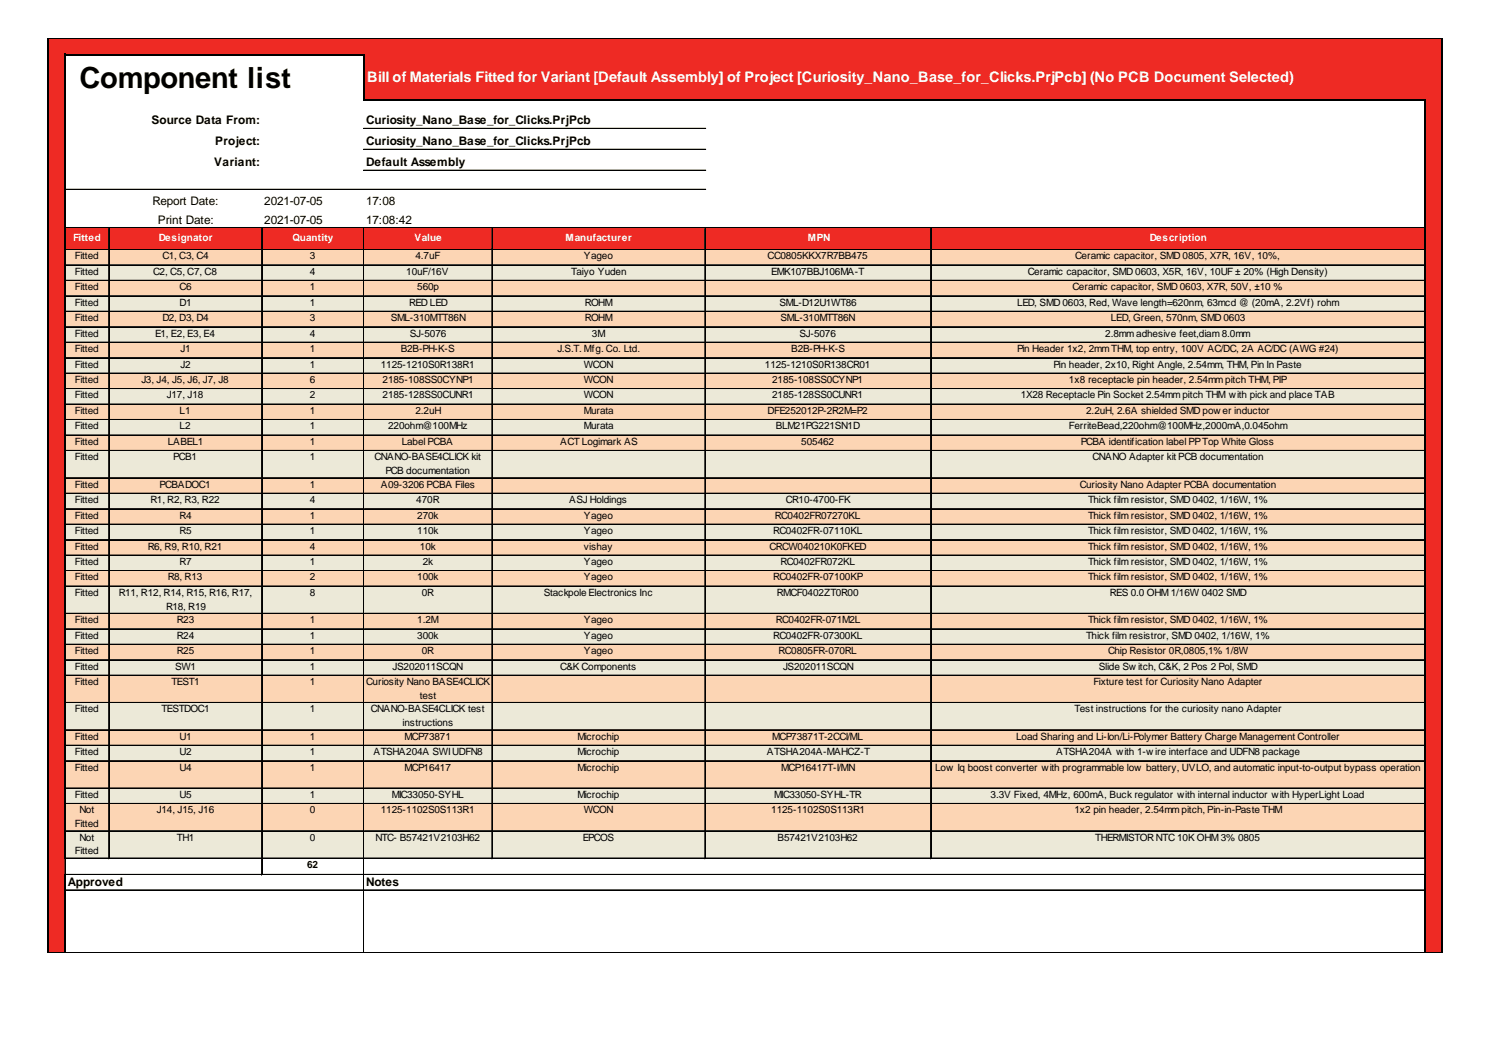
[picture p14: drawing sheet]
<svg xmlns="http://www.w3.org/2000/svg" width="297mm" height="210mm" viewBox="0 0 297 210" stroke-linecap="round" stroke-linejoin="round" font-family="sans-serif">
<defs><g id="words">
<text font-size="5.8" x="15.8" y="17.6">Component list</text>
<text font-size="2.9" fill="#fff" x="73.1" y="16.4">Bill of Materials Fitted for Variant [Default Assembly] of Project [Curiosity_Nano_Base_for_Clicks.PrjPcb] (No PCB Document Selected)</text>
<g font-size="2.4">
<text x="30.1" y="24.8">Source Data From:</text>
<text x="42.8" y="28.9">Project:</text>
<text x="72.9" y="24.8">Curiosity_Nano_Base_for_Clicks.PrjPcb</text>
<text x="72.9" y="28.9">Curiosity_Nano_Base_for_Clicks.PrjPcb</text>
<text x="42.7" y="33.1">Variant:</text>
<text x="72.9" y="33.1">Default Assembly</text>
<text x="30.3" y="40.7">Report Date:</text>
<text x="52.6" y="40.7">2021-07-05</text>
<text x="72.9" y="40.7">17:08</text>
<text x="31.4" y="44.5">Print Date:</text>
<text x="52.6" y="44.5">2021-07-05</text>
<text x="72.9" y="44.5">17:08:42</text>
<text x="13.5" y="176.3">Approved</text>
<text x="72.9" y="176.3">Notes</text>
</g>
<g font-size="2" fill="#fff">
<text x="14.6" y="48">Fitted</text>
<text x="31.6" y="48">Designator</text>
<text x="58.2" y="48">Quantity</text>
<text x="82.5" y="48">Value</text>
<text x="112.6" y="48">Manufacturer</text>
<text x="160.8" y="48">MPN</text>
<text x="228.9" y="48">Description</text>
</g>
<g font-size="2">
<text x="14.9" y="51.6">Fitted</text>
<text x="32.3" y="51.6">C1, C3, C4</text>
<text x="61.7" y="51.6">3</text>
<text x="82.7" y="51.6">4.7uF</text>
<text x="116.2" y="51.6">Yageo</text>
<text x="152.8" y="51.6">CC0805KKX7R7BB475</text>
<text x="214.1" y="51.6">Ceramic capacitor, SMD 0805, X7R, 16V, 10%,</text>
<text x="14.9" y="54.7">Fitted</text>
<text x="14.9" y="57.7">Fitted</text>
<text x="30.5" y="54.7">C2, C5, C7, C8</text>
<text x="35.8" y="57.7">C6</text>
<text x="61.7" y="54.7">4</text>
<text x="61.7" y="57.7">1</text>
<text x="80.9" y="54.7">10uF/16V</text>
<text x="83.1" y="57.7">560p</text>
<text x="113.7" y="54.7">Taiyo Yuden</text>
<text x="153.6" y="54.7">EMK107BBJ106MA-T</text>
<text x="204.7" y="54.7">Ceramic capacitor, SMD 0603, X5R, 16V, 10UF ± 20% (High Density)</text>
<text x="213.5" y="57.7">Ceramic capacitor, SMD 0603, X7R, 50V, ±10 %</text>
<text x="14.9" y="60.8">Fitted</text>
<text x="14.9" y="63.9">Fitted</text>
<text x="32.3" y="63.9">D2, D3, D4</text>
<text x="35.8" y="60.8">D1</text>
<text x="61.7" y="60.8">1</text>
<text x="61.7" y="63.9">3</text>
<text x="77.8" y="63.9">SML-310MTT86N</text>
<text x="81.4" y="60.8">RED LED</text>
<text x="116.4" y="60.8">ROHM</text>
<text x="116.4" y="63.9">ROHM</text>
<text x="155.2" y="60.8">SML-D12U1WT86</text>
<text x="155.4" y="63.9">SML-310MTT86N</text>
<text x="202.5" y="60.8">LED, SMD 0603, Red, Wave length=620nm, 63mcd @ (20mA, 2.2Vf) rohm</text>
<text x="221.1" y="63.9">LED, Green, 570nm, SMD 0603</text>
<text x="14.9" y="67">Fitted</text>
<text x="14.9" y="70.1">Fitted</text>
<text x="30.9" y="67">E1, E2, E3, E4</text>
<text x="35.9" y="70.1">J1</text>
<text x="61.7" y="67">4</text>
<text x="61.7" y="70.1">1</text>
<text x="79.8" y="70.1">B2B-PH-K-S</text>
<text x="81.6" y="67">SJ-5076</text>
<text x="111" y="70.1">J.S.T. Mfg. Co. Ltd.</text>
<text x="117.9" y="67">3M</text>
<text x="157.5" y="70.1">B2B-PH-K-S</text>
<text x="159.2" y="67">SJ-5076</text>
<text x="202.5" y="70.1">Pin Header 1x2, 2mmTHM, top entry, 100V AC/DC, 2A AC/DC (AWG #24)</text>
<text x="220.1" y="67">2.8mmadhesive feet,diam8.0mm</text>
<text x="14.9" y="73.1">Fitted</text>
<text x="14.9" y="76.2">Fitted</text>
<text x="28.2" y="76.2">J3, J4, J5, J6, J7, J8</text>
<text x="35.9" y="73.1">J2</text>
<text x="61.7" y="73.1">1</text>
<text x="61.7" y="76.2">6</text>
<text x="75.8" y="73.1">1125-1210S0R138R1</text>
<text x="76.2" y="76.2">2185-108SS0CYNP1</text>
<text x="116.2" y="73.1">WCON</text>
<text x="116.2" y="76.2">WCON</text>
<text x="152.3" y="73.1">1125-1210S0R138CR01</text>
<text x="153.7" y="76.2">2185-108SS0CYNP1</text>
<text x="209.7" y="73.1">Pin header, 2x10, Right Angle, 2.54mm, THM, Pin In Paste</text>
<text x="212.8" y="76.2">1x8 receptacle pin header, 2.54mmpitch THM, PIP</text>
<text x="14.9" y="79.3">Fitted</text>
<text x="14.9" y="82.4">Fitted</text>
<text x="33.2" y="79.3">J17, J18</text>
<text x="35.8" y="82.4">L1</text>
<text x="61.7" y="79.3">2</text>
<text x="61.7" y="82.4">1</text>
<text x="76.2" y="79.3">2185-128SS0CUNR1</text>
<text x="82.7" y="82.4">2.2uH</text>
<text x="116.2" y="79.3">WCON</text>
<text x="116.2" y="82.4">Murata</text>
<text x="152.8" y="82.4">DFE252012P-2R2M=P2</text>
<text x="153.7" y="79.3">2185-128SS0CUNR1</text>
<text x="203.2" y="79.3">1X28 Receptacle Pin Socket 2.54mmpitch THM with pick and place TAB</text>
<text x="216.2" y="82.4">2.2uH, 2.6A shielded SMD pow er inductor</text>
<text x="14.9" y="85.4">Fitted</text>
<text x="14.9" y="88.5">Fitted</text>
<text x="33.4" y="88.5">LABEL1</text>
<text x="35.8" y="85.4">L2</text>
<text x="61.7" y="85.4">1</text>
<text x="61.7" y="88.5">1</text>
<text x="77.3" y="85.4">220ohm@100MHz</text>
<text x="80" y="88.5">Label PCBA</text>
<text x="111.5" y="88.5">ACT Logimark AS</text>
<text x="116.2" y="85.4">Murata</text>
<text x="154.5" y="85.4">BLM21PG221SN1D</text>
<text x="159.5" y="88.5">505462</text>
<text x="212.8" y="85.4">FerriteBead,220ohm@100MHz,2000mA,0.045ohm</text>
<text x="215.2" y="88.5">PCBA identification label PPTop White Gloss</text>
<text x="14.9" y="91.6">Fitted</text>
<text x="34.5" y="91.6">PCB1</text>
<text x="61.7" y="91.6">1</text>
<text x="74.5" y="91.6">CNANO-BASE4CLICK kit</text>
<text x="76.7" y="94.3">PCB documentation</text>
<text x="217.5" y="91.6">CNANO Adapter kit PCB documentation</text>
<text x="14.9" y="97">Fitted</text>
<text x="14.9" y="100.1">Fitted</text>
<text x="30" y="100.1">R1, R2, R3, R22</text>
<text x="31.8" y="97">PCBADOC1</text>
<text x="61.7" y="97">1</text>
<text x="61.7" y="100.1">4</text>
<text x="75.8" y="97">A09-3206 PCBA Files</text>
<text x="82.9" y="100.1">470R</text>
<text x="113.3" y="100.1">ASJ Holdings</text>
<text x="156.5" y="100.1">CR10-4700-FK</text>
<text x="215" y="97">Curiosity Nano Adapter PCBA documentation</text>
<text x="216.6" y="100.1">Thick film resistor, SMD 0402, 1/16W, 1%</text>
<text x="14.9" y="103.2">Fitted</text>
<text x="14.9" y="106.3">Fitted</text>
<text x="35.8" y="103.2">R4</text>
<text x="35.8" y="106.3">R5</text>
<text x="61.7" y="103.2">1</text>
<text x="61.7" y="106.3">1</text>
<text x="83.1" y="103.2">270k</text>
<text x="83.1" y="106.3">110k</text>
<text x="116.2" y="103.2">Yageo</text>
<text x="116.2" y="106.3">Yageo</text>
<text x="153.9" y="106.3">RC0402FR-07110KL</text>
<text x="154.3" y="103.2">RC0402FR07270KL</text>
<text x="216.6" y="103.2">Thick film resistor, SMD 0402, 1/16W, 1%</text>
<text x="216.6" y="106.3">Thick film resistor, SMD 0402, 1/16W, 1%</text>
<text x="14.9" y="109.3">Fitted</text>
<text x="14.9" y="112.4">Fitted</text>
<text x="29.4" y="109.3">R6, R9, R10, R21</text>
<text x="35.8" y="112.4">R7</text>
<text x="61.7" y="109.3">4</text>
<text x="61.7" y="112.4">1</text>
<text x="83.6" y="109.3">10k</text>
<text x="84.1" y="112.4">2k</text>
<text x="116.2" y="109.3">vishay</text>
<text x="116.2" y="112.4">Yageo</text>
<text x="153.2" y="109.3">CRCW040210K0FKED</text>
<text x="155.4" y="112.4">RC0402FR072KL</text>
<text x="216.6" y="109.3">Thick film resistor, SMD 0402, 1/16W, 1%</text>
<text x="216.6" y="112.4">Thick film resistor, SMD 0402, 1/16W, 1%</text>
<text x="14.9" y="115.5">Fitted</text>
<text x="14.9" y="118.6">Fitted</text>
<text x="23.6" y="118.6">R11, R12, R14, R15, R16, R17,</text>
<text x="33.4" y="115.5">R8, R13</text>
<text x="61.7" y="115.5">2</text>
<text x="61.7" y="118.6">8</text>
<text x="83.1" y="115.5">100k</text>
<text x="84" y="118.6">0R</text>
<text x="108.3" y="118.6">Stackpole Electronics Inc</text>
<text x="116.2" y="115.5">Yageo</text>
<text x="153.9" y="115.5">RC0402FR-07100KP</text>
<text x="154.6" y="118.6">RMCF0402ZT0R00</text>
<text x="216.6" y="115.5">Thick film resistor, SMD 0402, 1/16W, 1%</text>
<text x="221" y="118.6">RES 0.0 OHM1/16W 0402 SMD</text>
<text x="14.9" y="124">Fitted</text>
<text x="33" y="121.3">R18, R19</text>
<text x="35.2" y="124">R23</text>
<text x="61.7" y="124">1</text>
<text x="83.1" y="124">1.2M</text>
<text x="116.2" y="124">Yageo</text>
<text x="154.5" y="124">RC0402FR-071M2L</text>
<text x="216.6" y="124">Thick film resistor, SMD 0402, 1/16W, 1%</text>
<text x="14.9" y="127.1">Fitted</text>
<text x="14.9" y="130.2">Fitted</text>
<text x="35.2" y="127.1">R24</text>
<text x="35.2" y="130.2">R25</text>
<text x="61.7" y="127.1">1</text>
<text x="61.7" y="130.2">1</text>
<text x="83.1" y="127.1">300k</text>
<text x="84" y="130.2">0R</text>
<text x="116.2" y="127.1">Yageo</text>
<text x="116.2" y="130.2">Yageo</text>
<text x="153.9" y="127.1">RC0402FR-07300KL</text>
<text x="155" y="130.2">RC0805FR-070RL</text>
<text x="216.2" y="127.1">Thick film resistror, SMD 0402, 1/16W, 1%</text>
<text x="220.6" y="130.2">Chip Resistor 0R,0805,1% 1/8W</text>
<text x="14.9" y="133.2">Fitted</text>
<text x="14.9" y="136.3">Fitted</text>
<text x="34.1" y="136.3">TEST1</text>
<text x="34.9" y="133.2">SW1</text>
<text x="61.7" y="133.2">1</text>
<text x="61.7" y="136.3">1</text>
<text x="72.9" y="136.3">Curiosity Nano BASE4CLICK</text>
<text x="78.2" y="133.2">JS202011SCQN</text>
<text x="111.5" y="133.2">C&amp;K Components</text>
<text x="155.9" y="133.2">JS202011SCQN</text>
<text x="217.7" y="136.3">Fixture test for Curiosity Nano Adapter</text>
<text x="218.8" y="133.2">Slide Sw itch, C&amp;K, 2 Pos 2 Pol, SMD</text>
<text x="14.9" y="141.7">Fitted</text>
<text x="32.1" y="141.7">TESTDOC1</text>
<text x="61.7" y="141.7">1</text>
<text x="73.8" y="141.7">CNANO-BASE4CLICK test</text>
<text x="83.6" y="139">test</text>
<text x="213.9" y="141.7">Test instructions for the curiosity nano Adapter</text>
<text x="14.9" y="147.2">Fitted</text>
<text x="35.8" y="147.2">U1</text>
<text x="61.7" y="147.2">1</text>
<text x="80.2" y="144.5">instructions</text>
<text x="80.5" y="147.2">MCP73871</text>
<text x="115" y="147.2">Microchip</text>
<text x="153.7" y="147.2">MCP73871T-2CCI/ML</text>
<text x="202.3" y="147.2">Load Sharing and Li-Ion/Li-Polymer Battery Charge Management Controller</text>
<text x="14.9" y="150.2">Fitted</text>
<text x="14.9" y="153.3">Fitted</text>
<text x="35.8" y="150.2">U2</text>
<text x="35.8" y="153.3">U4</text>
<text x="61.7" y="150.2">1</text>
<text x="61.7" y="153.3">1</text>
<text x="74.4" y="150.2">ATSHA204A SWIUDFN8</text>
<text x="80.5" y="153.3">MCP16417</text>
<text x="115" y="150.2">Microchip</text>
<text x="115" y="153.3">Microchip</text>
<text x="152.6" y="150.2">ATSHA204A-MAHCZ-T</text>
<text x="155.5" y="153.3">MCP16417T-I/MN</text>
<text x="186.2" y="153.3">Low Iq boost converter with programmable low battery, UVLO, and automatic input-to-output bypass operation</text>
<text x="210.3" y="150.2">ATSHA204A with 1-w ire interface and UDFN8 package</text>
<text x="14.9" y="158.8">Fitted</text>
<text x="15.8" y="161.8">Not</text>
<text x="31.2" y="161.8">J14, J15, J16</text>
<text x="35.8" y="158.8">U5</text>
<text x="61.7" y="158.8">1</text>
<text x="61.7" y="161.8">0</text>
<text x="75.8" y="161.8">1125-1102S0S113R1</text>
<text x="78" y="158.8">MIC33050-SYHL</text>
<text x="115" y="158.8">Microchip</text>
<text x="116.2" y="161.8">WCON</text>
<text x="153.6" y="161.8">1125-1102S0S113R1</text>
<text x="154.1" y="158.8">MIC33050-SYHL-TR</text>
<text x="197.2" y="158.8">3.3V Fixed, 4MHz, 600mA, Buck regulator with internal inductor with HyperLight Load</text>
<text x="213.9" y="161.8">1x2 pin header, 2.54mmpitch, Pin-in-Paste THM</text>
<text x="14.9" y="164.5">Fitted</text>
<text x="15.8" y="167.3">Not</text>
<text x="35.2" y="167.3">TH1</text>
<text x="61.7" y="167.3">0</text>
<text x="74.7" y="167.3">NTC- B57421V2103H62</text>
<text x="116" y="167.3">EPCOS</text>
<text x="154.8" y="167.3">B57421V2103H62</text>
<text x="218.1" y="167.3">THERMISTORNTC 10K OHM3% 0805</text>
<text x="14.9" y="170">Fitted</text>
<text x="61.1" y="172.7">62</text>
</g>
</g></defs>
<g fill="#ee2a24">
<path d="M9.6 7.7h277.7v3.3h-277.7z"/>
<path d="M9.6 10.9h3.5v9.2h-3.5z"/>
</g>
<path d="M12.9 10.9h59.7v9.2h-59.7z" fill="#fff"/>
<g fill="#ee2a24">
<path d="M72.4 10.9h214.9v9.2h-214.9z"/>
<path d="M9.6 19.9h3.5v14.1h-3.5z"/>
</g>
<g fill="#fff">
<path d="M12.9 19.9h39.4v14.1h-39.4z"/>
<path d="M72.4 19.9h211.4v14.1h-211.4z"/>
</g>
<g fill="#ee2a24">
<path d="M283.7 19.9h3.6v14.1h-3.6z"/>
<path d="M9.6 33.9h3.5v11.5h-3.5z"/>
</g>
<path d="M12.9 33.9h270.9v11.5h-270.9z" fill="#fff"/>
<g fill="#ee2a24">
<path d="M283.7 33.9h3.6v11.5h-3.6z"/>
<path d="M9.6 45.3h277.7v4.5h-277.7z"/>
<path d="M9.6 49.6h3.5v3.3h-3.5z"/>
</g>
<path d="M12.9 49.6h270.9v3.3h-270.9z" fill="#fcd5b4"/>
<g fill="#ee2a24">
<path d="M283.7 49.6h3.6v3.3h-3.6z"/>
<path d="M9.6 52.7h3.5v3.2h-3.5z"/>
</g>
<path d="M12.9 52.7h270.9v3.2h-270.9z" fill="#ece9d8"/>
<g fill="#ee2a24">
<path d="M283.7 52.7h3.6v3.2h-3.6z"/>
<path d="M9.6 55.8h3.5v3.2h-3.5z"/>
</g>
<path d="M12.9 55.8h270.9v3.2h-270.9z" fill="#fcd5b4"/>
<g fill="#ee2a24">
<path d="M283.7 55.8h3.6v3.2h-3.6z"/>
<path d="M9.6 58.8h3.5v3.3h-3.5z"/>
</g>
<path d="M12.9 58.8h270.9v3.3h-270.9z" fill="#ece9d8"/>
<g fill="#ee2a24">
<path d="M283.7 58.8h3.6v3.3h-3.6z"/>
<path d="M9.6 61.9h3.5v3.3h-3.5z"/>
</g>
<path d="M12.9 61.9h270.9v3.3h-270.9z" fill="#fcd5b4"/>
<g fill="#ee2a24">
<path d="M283.7 61.9h3.6v3.3h-3.6z"/>
<path d="M9.6 65h3.5v3.3h-3.5z"/>
</g>
<path d="M12.9 65h270.9v3.3h-270.9z" fill="#ece9d8"/>
<g fill="#ee2a24">
<path d="M283.7 65h3.6v3.3h-3.6z"/>
<path d="M9.6 68.1h3.5v3.2h-3.5z"/>
</g>
<path d="M12.9 68.1h270.9v3.2h-270.9z" fill="#fcd5b4"/>
<g fill="#ee2a24">
<path d="M283.7 68.1h3.6v3.2h-3.6z"/>
<path d="M9.6 71.1h3.5v3.3h-3.5z"/>
</g>
<path d="M12.9 71.1h270.9v3.3h-270.9z" fill="#ece9d8"/>
<g fill="#ee2a24">
<path d="M283.7 71.1h3.6v3.3h-3.6z"/>
<path d="M9.6 74.2h3.5v3.3h-3.5z"/>
</g>
<path d="M12.9 74.2h270.9v3.3h-270.9z" fill="#fcd5b4"/>
<g fill="#ee2a24">
<path d="M283.7 74.2h3.6v3.3h-3.6z"/>
<path d="M9.6 77.3h3.5v3.3h-3.5z"/>
</g>
<path d="M12.9 77.3h270.9v3.3h-270.9z" fill="#ece9d8"/>
<g fill="#ee2a24">
<path d="M283.7 77.3h3.6v3.3h-3.6z"/>
<path d="M9.6 80.4h3.5v3.2h-3.5z"/>
</g>
<path d="M12.9 80.4h270.9v3.2h-270.9z" fill="#fcd5b4"/>
<g fill="#ee2a24">
<path d="M283.7 80.4h3.6v3.2h-3.6z"/>
<path d="M9.6 83.5h3.5v3.2h-3.5z"/>
</g>
<path d="M12.9 83.5h270.9v3.2h-270.9z" fill="#ece9d8"/>
<g fill="#ee2a24">
<path d="M283.7 83.5h3.6v3.2h-3.6z"/>
<path d="M9.6 86.5h3.5v3.3h-3.5z"/>
</g>
<path d="M12.9 86.5h270.9v3.3h-270.9z" fill="#fcd5b4"/>
<g fill="#ee2a24">
<path d="M283.7 86.5h3.6v3.3h-3.6z"/>
<path d="M9.6 89.6h3.5v5.6h-3.5z"/>
</g>
<path d="M12.9 89.6h270.9v5.6h-270.9z" fill="#ece9d8"/>
<g fill="#ee2a24">
<path d="M283.7 89.6h3.6v5.6h-3.6z"/>
<path d="M9.6 95h3.5v3.3h-3.5z"/>
</g>
<path d="M12.9 95h270.9v3.3h-270.9z" fill="#fcd5b4"/>
<g fill="#ee2a24">
<path d="M283.7 95h3.6v3.3h-3.6z"/>
<path d="M9.6 98.1h3.5v3.3h-3.5z"/>
</g>
<path d="M12.9 98.1h270.9v3.3h-270.9z" fill="#ece9d8"/>
<g fill="#ee2a24">
<path d="M283.7 98.1h3.6v3.3h-3.6z"/>
<path d="M9.6 101.2h3.5v3.3h-3.5z"/>
</g>
<path d="M12.9 101.2h270.9v3.3h-270.9z" fill="#fcd5b4"/>
<g fill="#ee2a24">
<path d="M283.7 101.2h3.6v3.3h-3.6z"/>
<path d="M9.6 104.3h3.5v3.2h-3.5z"/>
</g>
<path d="M12.9 104.3h270.9v3.2h-270.9z" fill="#ece9d8"/>
<g fill="#ee2a24">
<path d="M283.7 104.3h3.6v3.2h-3.6z"/>
<path d="M9.6 107.4h3.5v3.2h-3.5z"/>
</g>
<path d="M12.9 107.4h270.9v3.2h-270.9z" fill="#fcd5b4"/>
<g fill="#ee2a24">
<path d="M283.7 107.4h3.6v3.2h-3.6z"/>
<path d="M9.6 110.4h3.5v3.3h-3.5z"/>
</g>
<path d="M12.9 110.4h270.9v3.3h-270.9z" fill="#ece9d8"/>
<g fill="#ee2a24">
<path d="M283.7 110.4h3.6v3.3h-3.6z"/>
<path d="M9.6 113.5h3.5v3.3h-3.5z"/>
</g>
<path d="M12.9 113.5h270.9v3.3h-270.9z" fill="#fcd5b4"/>
<g fill="#ee2a24">
<path d="M283.7 113.5h3.6v3.3h-3.6z"/>
<path d="M9.6 116.6h3.5v5.6h-3.5z"/>
</g>
<path d="M12.9 116.6h270.9v5.6h-270.9z" fill="#ece9d8"/>
<g fill="#ee2a24">
<path d="M283.7 116.6h3.6v5.6h-3.6z"/>
<path d="M9.6 122h3.5v3.3h-3.5z"/>
</g>
<path d="M12.9 122h270.9v3.3h-270.9z" fill="#fcd5b4"/>
<g fill="#ee2a24">
<path d="M283.7 122h3.6v3.3h-3.6z"/>
<path d="M9.6 125.1h3.5v3.3h-3.5z"/>
</g>
<path d="M12.9 125.1h270.9v3.3h-270.9z" fill="#ece9d8"/>
<g fill="#ee2a24">
<path d="M283.7 125.1h3.6v3.3h-3.6z"/>
<path d="M9.6 128.2h3.5v3.2h-3.5z"/>
</g>
<path d="M12.9 128.2h270.9v3.2h-270.9z" fill="#fcd5b4"/>
<g fill="#ee2a24">
<path d="M283.7 128.2h3.6v3.2h-3.6z"/>
<path d="M9.6 131.2h3.5v3.3h-3.5z"/>
</g>
<path d="M12.9 131.2h270.9v3.3h-270.9z" fill="#ece9d8"/>
<g fill="#ee2a24">
<path d="M283.7 131.2h3.6v3.3h-3.6z"/>
<path d="M9.6 134.3h3.5v5.6h-3.5z"/>
</g>
<path d="M12.9 134.3h270.9v5.6h-270.9z" fill="#fcd5b4"/>
<g fill="#ee2a24">
<path d="M283.7 134.3h3.6v5.6h-3.6z"/>
<path d="M9.6 139.8h3.5v5.6h-3.5z"/>
</g>
<path d="M12.9 139.8h270.9v5.6h-270.9z" fill="#ece9d8"/>
<g fill="#ee2a24">
<path d="M283.7 139.8h3.6v5.6h-3.6z"/>
<path d="M9.6 145.2h3.5v3.2h-3.5z"/>
</g>
<path d="M12.9 145.2h270.9v3.2h-270.9z" fill="#fcd5b4"/>
<g fill="#ee2a24">
<path d="M283.7 145.2h3.6v3.2h-3.6z"/>
<path d="M9.6 148.3h3.5v3.2h-3.5z"/>
</g>
<path d="M12.9 148.3h270.9v3.2h-270.9z" fill="#ece9d8"/>
<g fill="#ee2a24">
<path d="M283.7 148.3h3.6v3.2h-3.6z"/>
<path d="M9.6 151.3h3.5v5.7h-3.5z"/>
</g>
<path d="M12.9 151.3h270.9v5.7h-270.9z" fill="#fcd5b4"/>
<g fill="#ee2a24">
<path d="M283.7 151.3h3.6v5.7h-3.6z"/>
<path d="M9.6 156.8h3.5v3.2h-3.5z"/>
</g>
<path d="M12.9 156.8h270.9v3.2h-270.9z" fill="#ece9d8"/>
<g fill="#ee2a24">
<path d="M283.7 156.8h3.6v3.2h-3.6z"/>
<path d="M9.6 159.8h3.5v5.7h-3.5z"/>
</g>
<path d="M12.9 159.8h270.9v5.7h-270.9z" fill="#fcd5b4"/>
<g fill="#ee2a24">
<path d="M283.7 159.8h3.6v5.7h-3.6z"/>
<path d="M9.6 165.3h3.5v5.6h-3.5z"/>
</g>
<path d="M12.9 165.3h270.9v5.6h-270.9z" fill="#ece9d8"/>
<g fill="#ee2a24">
<path d="M283.7 165.3h3.6v5.6h-3.6z"/>
<path d="M9.6 170.7h3.5v18.9h-3.5z"/>
<path d="M283.7 170.7h3.6v18.9h-3.6z"/>
</g>
<path d="M12.9 10.7v160.2M13.1 10.9h59.5M72.4 11v9.1M72.6 19.9h211.2M287.1 7.8v181.8M283.7 20.1v150.8M12.9 174v15.6M283.7 174v15.6" fill="none" stroke="#000" stroke-width=".36"/>
<g fill="none" stroke="#000" stroke-width=".2">
<path d="M13.1 37.7h127.4M72.4 25.5h68.1M72.4 25.6h68.1M72.4 29.7h68.1M72.4 29.8h68.1M72.4 33.9h68.1M13.1 52.7h8.5M13.1 52.8h8.5M13.1 55.8h8.5M13.1 55.9h8.5M13.1 58.8h8.5M13.1 58.9h8.5"/>
<path d="M13.1 45.3h270.4M13.1 45.4h270.4M13.1 49.6h270.4M13.1 49.7h270.4M21.6 45.4v125.5M21.7 45.4v125.5M21.8 52.7h30.3M21.8 52.8h30.3M21.8 55.8h30.3M21.8 55.9h30.3M21.8 58.8h30.3M21.8 58.9h30.3"/>
<path d="M52.1 45.4v128.7M52.2 45.4v128.7M52.3 52.7h20.1M52.3 52.8h20.1M52.3 55.8h20.1M52.3 55.9h20.1M52.3 58.8h20.1M52.3 58.9h20.1M72.4 45.4v144M72.5 45.4v144M72.6 52.7h25.3M72.6 52.8h25.3"/>
<path d="M72.6 55.8h25.3M72.6 55.9h25.3M72.6 58.8h25.3M72.6 58.9h25.3M97.9 45.4v125.5M98 45.4v125.5M98.1 52.7h42.2M98.1 52.8h42.2M98.1 55.8h42.2M98.1 55.9h42.2M98.1 58.8h42.2M98.1 58.9h42.2"/>
<path d="M140.3 45.4v125.5M140.4 45.4v125.5M140.5 52.7h44.8M140.5 52.8h44.8M140.5 55.8h44.8M140.5 55.9h44.8M140.5 58.8h44.8M140.5 58.9h44.8M185.3 45.4v125.5M185.4 45.4v125.5M185.4 52.7h98.1M185.4 52.8h98.1"/>
<path d="M185.4 55.8h98.1M185.4 55.9h98.1M185.4 58.8h98.1M185.4 58.9h98.1M13.1 61.9h8.5M13.1 62h8.5M13.1 65h8.5M13.1 65.1h8.5M13.1 68.1h8.5M13.1 68.2h8.5M13.1 71.1h8.5M13.1 71.2h8.5"/>
<path d="M13.1 74.2h8.5M13.1 74.3h8.5M13.1 77.3h8.5M13.1 77.4h8.5M21.8 61.9h30.3M21.8 62h30.3M21.8 65h30.3M21.8 65.1h30.3M21.8 68.1h30.3M21.8 68.2h30.3M21.8 71.1h30.3M21.8 71.2h30.3"/>
<path d="M21.8 74.2h30.3M21.8 74.3h30.3M21.8 77.3h30.3M21.8 77.4h30.3M52.3 61.9h20.1M52.3 62h20.1M52.3 65h20.1M52.3 65.1h20.1M52.3 68.1h20.1M52.3 68.2h20.1M52.3 71.1h20.1M52.3 71.2h20.1"/>
<path d="M52.3 74.2h20.1M52.3 74.3h20.1M52.3 77.3h20.1M52.3 77.4h20.1M72.6 61.9h25.3M72.6 62h25.3M72.6 65h25.3M72.6 65.1h25.3M72.6 68.1h25.3M72.6 68.2h25.3M72.6 71.1h25.3M72.6 71.2h25.3"/>
<path d="M72.6 74.2h25.3M72.6 74.3h25.3M72.6 77.3h25.3M72.6 77.4h25.3M98.1 61.9h42.2M98.1 62h42.2M98.1 65h42.2M98.1 65.1h42.2M98.1 68.1h42.2M98.1 68.2h42.2M98.1 71.1h42.2M98.1 71.2h42.2"/>
<path d="M98.1 74.2h42.2M98.1 74.3h42.2M98.1 77.3h42.2M98.1 77.4h42.2M140.5 61.9h44.8M140.5 62h44.8M140.5 65h44.8M140.5 65.1h44.8M140.5 68.1h44.8M140.5 68.2h44.8M140.5 71.1h44.8M140.5 71.2h44.8"/>
<path d="M140.5 74.2h44.8M140.5 74.3h44.8M140.5 77.3h44.8M140.5 77.4h44.8M185.4 61.9h98.1M185.4 62h98.1M185.4 65h98.1M185.4 65.1h98.1M185.4 68.1h98.1M185.4 68.2h98.1M185.4 71.1h98.1M185.4 71.2h98.1"/>
<path d="M185.4 74.2h98.1M185.4 74.3h98.1M185.4 77.3h98.1M185.4 77.4h98.1M13.1 80.4h8.5M13.1 80.5h8.5M13.1 83.5h8.5M13.1 86.5h8.5M13.1 86.6h8.5M13.1 89.6h8.5M13.1 89.7h8.5M13.1 95h8.5"/>
<path d="M13.1 95.1h8.5M13.1 98.1h8.5M13.1 98.2h8.5M21.8 80.4h30.3M21.8 80.5h30.3M21.8 83.5h30.3M21.8 86.5h30.3M21.8 86.6h30.3M21.8 89.6h30.3M21.8 89.7h30.3M21.8 95h30.3M21.8 95.1h30.3"/>
<path d="M21.8 98.1h30.3M21.8 98.2h30.3M52.3 80.4h20.1M52.3 80.5h20.1M52.3 83.5h20.1M52.3 86.5h20.1M52.3 86.6h20.1M52.3 89.6h20.1M52.3 89.7h20.1M52.3 95h20.1M52.3 95.1h20.1M52.3 98.1h20.1"/>
<path d="M52.3 98.2h20.1M72.6 80.4h25.3M72.6 80.5h25.3M72.6 83.5h25.3M72.6 86.5h25.3M72.6 86.6h25.3M72.6 89.6h25.3M72.6 89.7h25.3M72.6 95h25.3M72.6 95.1h25.3M72.6 98.1h25.3M72.6 98.2h25.3"/>
<path d="M98.1 80.4h42.2M98.1 80.5h42.2M98.1 83.5h42.2M98.1 86.5h42.2M98.1 86.6h42.2M98.1 89.6h42.2M98.1 89.7h42.2M98.1 95h42.2M98.1 95.1h42.2M98.1 98.1h42.2M98.1 98.2h42.2M140.5 80.4h44.8"/>
<path d="M140.5 80.5h44.8M140.5 83.5h44.8M140.5 86.5h44.8M140.5 86.6h44.8M140.5 89.6h44.8M140.5 89.7h44.8M140.5 95h44.8M140.5 95.1h44.8M140.5 98.1h44.8M140.5 98.2h44.8M185.4 80.4h98.1M185.4 80.5h98.1"/>
<path d="M185.4 83.5h98.1M185.4 86.5h98.1M185.4 86.6h98.1M185.4 89.6h98.1M185.4 89.7h98.1M185.4 95h98.1M185.4 95.1h98.1M185.4 98.1h98.1M185.4 98.2h98.1M13.1 101.2h8.5M13.1 101.3h8.5M13.1 104.3h8.5"/>
<path d="M13.1 104.4h8.5M13.1 107.4h8.5M13.1 110.4h8.5M13.1 110.5h8.5M13.1 113.5h8.5M13.1 113.6h8.5M13.1 116.6h8.5M13.1 116.7h8.5M21.8 101.2h30.3M21.8 101.3h30.3M21.8 104.3h30.3M21.8 104.4h30.3"/>
<path d="M21.8 107.4h30.3M21.8 110.4h30.3M21.8 110.5h30.3M21.8 113.5h30.3M21.8 113.6h30.3M21.8 116.6h30.3M21.8 116.7h30.3M52.3 101.2h20.1M52.3 101.3h20.1M52.3 104.3h20.1M52.3 104.4h20.1M52.3 107.4h20.1"/>
<path d="M52.3 110.4h20.1M52.3 110.5h20.1M52.3 113.5h20.1M52.3 113.6h20.1M52.3 116.6h20.1M52.3 116.7h20.1M72.6 101.2h25.3M72.6 101.3h25.3M72.6 104.3h25.3M72.6 104.4h25.3M72.6 107.4h25.3M72.6 110.4h25.3"/>
<path d="M72.6 110.5h25.3M72.6 113.5h25.3M72.6 113.6h25.3M72.6 116.6h25.3M72.6 116.7h25.3M98.1 101.2h42.2M98.1 101.3h42.2M98.1 104.3h42.2M98.1 104.4h42.2M98.1 107.4h42.2M98.1 110.4h42.2M98.1 110.5h42.2"/>
<path d="M98.1 113.5h42.2M98.1 113.6h42.2M98.1 116.6h42.2M98.1 116.7h42.2M140.5 101.2h44.8M140.5 101.3h44.8M140.5 104.3h44.8M140.5 104.4h44.8M140.5 107.4h44.8M140.5 110.4h44.8M140.5 110.5h44.8M140.5 113.5h44.8"/>
<path d="M140.5 113.6h44.8M140.5 116.6h44.8M140.5 116.7h44.8M185.4 101.2h98.1M185.4 101.3h98.1M185.4 104.3h98.1M185.4 104.4h98.1M185.4 107.4h98.1M185.4 110.4h98.1M185.4 110.5h98.1M185.4 113.5h98.1M185.4 113.6h98.1"/>
<path d="M185.4 116.6h98.1M185.4 116.7h98.1M13.1 122h8.5M13.1 122.1h8.5M13.1 125.1h8.5M13.1 125.2h8.5M13.1 128.2h8.5M13.1 128.3h8.5M13.1 131.2h8.5M13.1 131.3h8.5M13.1 134.3h8.5M13.1 134.4h8.5"/>
<path d="M13.1 139.8h8.5M21.8 122h30.3M21.8 122.1h30.3M21.8 125.1h30.3M21.8 125.2h30.3M21.8 128.2h30.3M21.8 128.3h30.3M21.8 131.2h30.3M21.8 131.3h30.3M21.8 134.3h30.3M21.8 134.4h30.3M21.8 139.8h30.3"/>
<path d="M52.3 122h20.1M52.3 122.1h20.1M52.3 125.1h20.1M52.3 125.2h20.1M52.3 128.2h20.1M52.3 128.3h20.1M52.3 131.2h20.1M52.3 131.3h20.1M52.3 134.3h20.1M52.3 134.4h20.1M52.3 139.8h20.1M72.6 122h25.3"/>
<path d="M72.6 122.1h25.3M72.6 125.1h25.3M72.6 125.2h25.3M72.6 128.2h25.3M72.6 128.3h25.3M72.6 131.2h25.3M72.6 131.3h25.3M72.6 134.3h25.3M72.6 134.4h25.3M72.6 139.8h25.3M98.1 122h42.2M98.1 122.1h42.2"/>
<path d="M98.1 125.1h42.2M98.1 125.2h42.2M98.1 128.2h42.2M98.1 128.3h42.2M98.1 131.2h42.2M98.1 131.3h42.2M98.1 134.3h42.2M98.1 134.4h42.2M98.1 139.8h42.2M140.5 122h44.8M140.5 122.1h44.8M140.5 125.1h44.8"/>
<path d="M140.5 125.2h44.8M140.5 128.2h44.8M140.5 128.3h44.8M140.5 131.2h44.8M140.5 131.3h44.8M140.5 134.3h44.8M140.5 134.4h44.8M140.5 139.8h44.8M185.4 122h98.1M185.4 122.1h98.1M185.4 125.1h98.1M185.4 125.2h98.1"/>
<path d="M185.4 128.2h98.1M185.4 128.3h98.1M185.4 131.2h98.1M185.4 131.3h98.1M185.4 134.3h98.1M185.4 134.4h98.1M185.4 139.8h98.1M13.1 145.2h8.5M13.1 145.3h8.5M13.1 148.3h8.5M13.1 148.4h8.5M13.1 151.3h8.5"/>
<path d="M13.1 151.4h8.5M13.1 156.8h8.5M13.1 156.9h8.5M13.1 159.8h8.5M13.1 159.9h8.5M21.8 145.2h30.3M21.8 145.3h30.3M21.8 148.3h30.3M21.8 148.4h30.3M21.8 151.3h30.3M21.8 151.4h30.3M21.8 156.8h30.3"/>
<path d="M21.8 156.9h30.3M21.8 159.8h30.3M21.8 159.9h30.3M52.3 145.2h20.1M52.3 145.3h20.1M52.3 148.3h20.1M52.3 148.4h20.1M52.3 151.3h20.1M52.3 151.4h20.1M52.3 156.8h20.1M52.3 156.9h20.1M52.3 159.8h20.1"/>
<path d="M52.3 159.9h20.1M72.6 145.2h25.3M72.6 145.3h25.3M72.6 148.3h25.3M72.6 148.4h25.3M72.6 151.3h25.3M72.6 151.4h25.3M72.6 156.8h25.3M72.6 156.9h25.3M72.6 159.8h25.3M72.6 159.9h25.3M98.1 145.2h42.2"/>
<path d="M98.1 145.3h42.2M98.1 148.3h42.2M98.1 148.4h42.2M98.1 151.3h42.2M98.1 151.4h42.2M98.1 156.8h42.2M98.1 156.9h42.2M98.1 159.8h42.2M98.1 159.9h42.2M140.5 145.2h44.8M140.5 145.3h44.8M140.5 148.3h44.8"/>
<path d="M140.5 148.4h44.8M140.5 151.3h44.8M140.5 151.4h44.8M140.5 156.8h44.8M140.5 156.9h44.8M140.5 159.8h44.8M140.5 159.9h44.8M185.4 145.2h98.1M185.4 145.3h98.1M185.4 148.3h98.1M185.4 148.4h98.1M185.4 151.3h98.1"/>
<path d="M185.4 151.4h98.1M185.4 156.8h98.1M185.4 156.9h98.1M185.4 159.8h98.1M185.4 159.9h98.1M12.9 170.9v3.1M13 170.9v3.1M13.1 165.3h8.5M13.1 165.4h8.5M13.1 170.7h270.4M13.1 170.8h270.4M13.1 174h270.4"/>
<path d="M13.1 174.1h270.4M13.1 177h270.4M13.1 177.1h270.4M21.8 165.3h30.3M21.8 165.4h30.3M52.3 165.3h20.1M52.3 165.4h20.1M72.6 165.3h25.3M72.6 165.4h25.3M98.1 165.3h42.2M98.1 165.4h42.2M140.5 165.3h44.8"/>
<path d="M140.5 165.4h44.8M185.4 165.3h98.1M185.4 165.4h98.1M283.7 170.9v3.1"/>
</g>
<path d="M9.6 7.6v182M9.7 7.7h277.6" fill="none" stroke="#000" stroke-width=".23"/>
<path d="M9.7 189.5h277.6" fill="none" stroke="#000" stroke-width=".27"/>
<use href="#words"/>
</svg>
